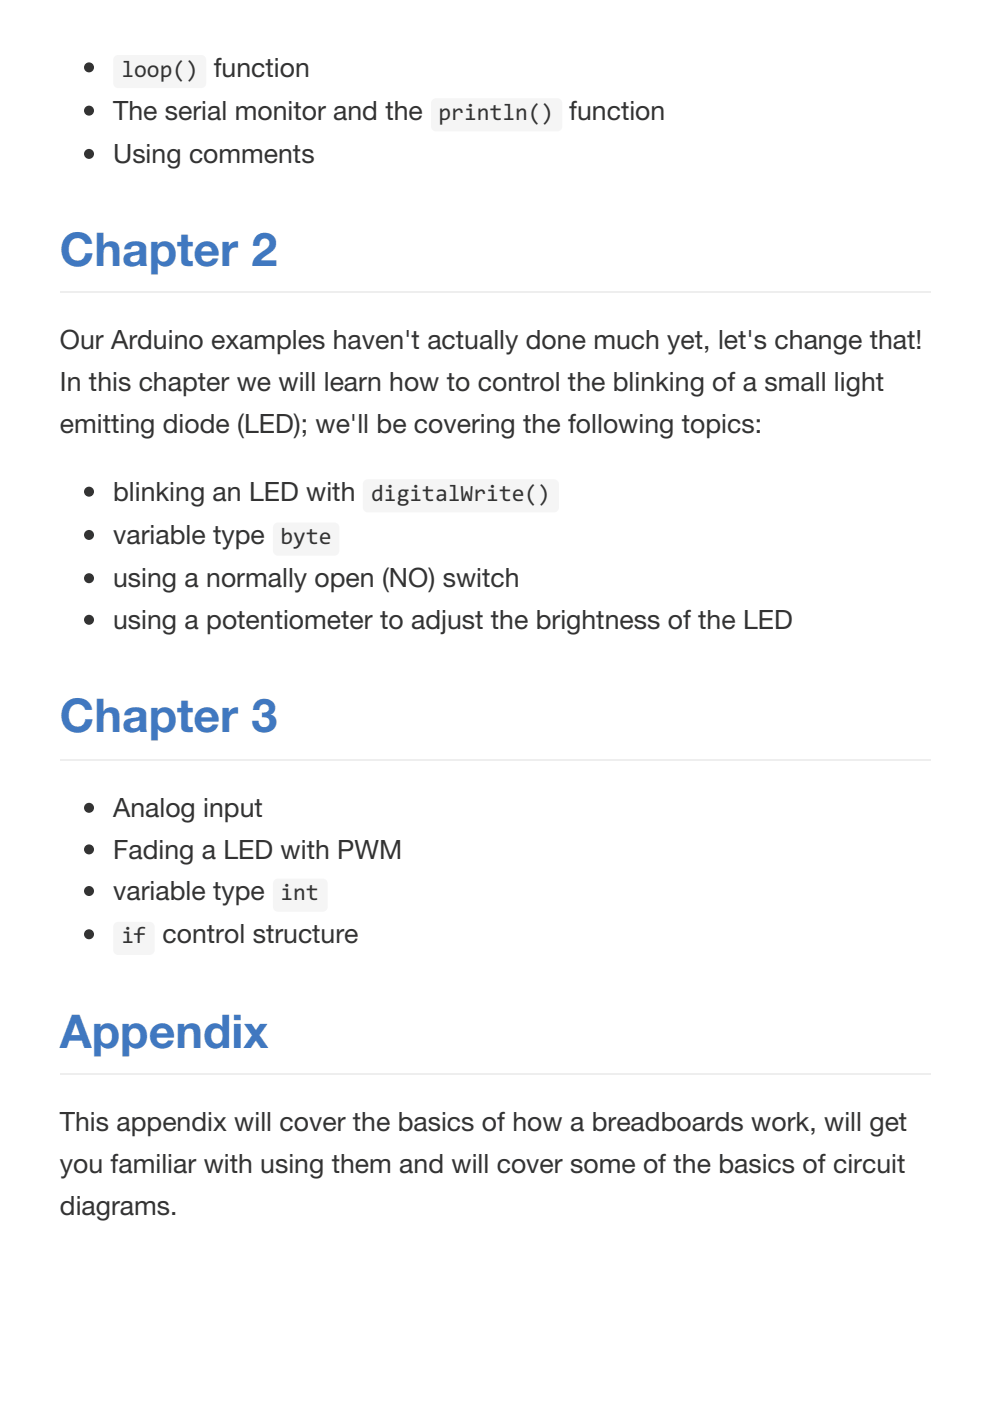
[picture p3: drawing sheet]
<svg xmlns="http://www.w3.org/2000/svg" width="210mm" height="297mm" viewBox="0 0 210 297" stroke-linecap="round" stroke-linejoin="round" font-family="sans-serif">
<defs><g id="words">
<g font-size="9.9" fill="#4078c0">
<text x="12.7" y="56.4">Chapter 2</text>
<text x="12.7" y="155.2">Chapter 3</text>
<text x="12.7" y="222.2">Appendix</text>
</g>
<g font-size="5.6" fill="#333">
<text x="45.3" y="16.2">function</text>
<text x="24" y="25.4">The serial monitor and the</text>
<text x="120.7" y="25.4">function</text>
<text x="24" y="34.6">Using comments</text>
<text x="12.7" y="74.1">Our Arduino examples haven't actually done much yet, let's change that!</text>
<text x="12.7" y="82.9">In this chapter we will learn how to control the blinking of a small light</text>
<text x="12.7" y="91.7">emitting diode (LED); we'll be covering the following topics:</text>
<text x="24" y="106.2">blinking an LED with</text>
<text x="24" y="115.4">variable type</text>
<text x="24" y="124.5">using a normally open (NO) switch</text>
<text x="24" y="133.3">using a potentiometer to adjust the brightness of the LED</text>
<text x="24" y="173.2">Analog input</text>
<text x="24" y="182">Fading a LED with PWM</text>
<text x="24" y="190.9">variable type</text>
<text x="34.5" y="200">control structure</text>
<text x="12.7" y="239.9">This appendix will cover the basics of how a breadboards work, will get</text>
<text x="12.7" y="248.7">you familiar with using them and will cover some of the basics of circuit</text>
<text x="12.7" y="257.5">diagrams.</text>
</g>
<g font-size="4.9" fill="#333">
<text x="25.7" y="16.2">loop()</text>
<text x="93" y="25.4">println()</text>
<text x="78.7" y="106.2">digitalWrite()</text>
<text x="59.5" y="115.4">byte</text>
<text x="59.5" y="190.9">int</text>
<text x="25.7" y="200">if</text>
</g>
</g></defs>
<path d="M12.7 61.9h184.5M12.7 161h184.5M12.7 227.7h184.5" fill="none" stroke="#eee" stroke-width=".35"/>
<g fill="#333" stroke="#333" stroke-width=".35">
<circle cx="18.9" cy="14.3" r=".88"/>
<circle cx="18.9" cy="23.5" r=".88"/>
<circle cx="18.9" cy="32.6" r=".88"/>
<circle cx="18.9" cy="104.2" r=".88"/>
<circle cx="18.9" cy="113.4" r=".88"/>
<circle cx="18.9" cy="122.6" r=".88"/>
<circle cx="18.9" cy="131.4" r=".88"/>
<circle cx="18.9" cy="171.3" r=".88"/>
<circle cx="18.9" cy="180.1" r=".88"/>
<circle cx="18.9" cy="188.9" r=".88"/>
<circle cx="18.9" cy="198.1" r=".88"/>
</g>
<use href="#words"/>
</svg>
